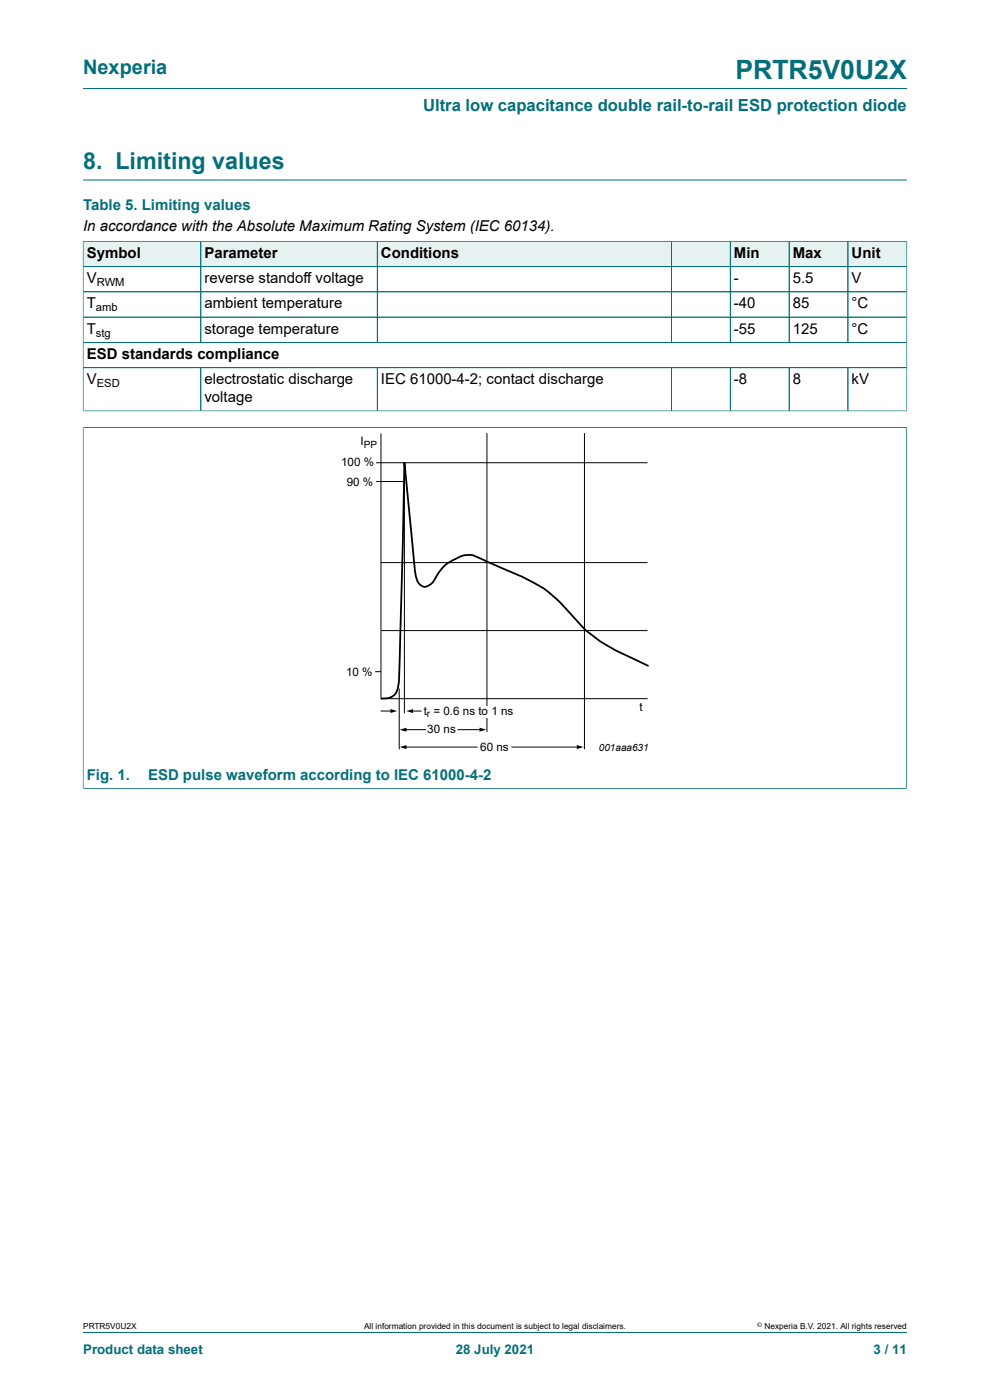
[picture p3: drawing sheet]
<svg xmlns="http://www.w3.org/2000/svg" width="210mm" height="297mm" viewBox="0 0 210 297" stroke-linecap="round" stroke-linejoin="round" font-family="sans-serif">
<defs><g id="words">
<text font-size="5.6" fill="#036f7b" x="156" y="16.8">PRTR5V0U2X</text>
<text font-size="4.9" fill="#036f7b" x="17.6" y="35.9">8. Limiting values</text>
<text font-size="4.2" fill="#036f7b" x="17.6" y="15.6">Nexperia</text>
<text font-size="3.5" fill="#036f7b" x="89.8" y="23.7">Ultra low capacitance double rail-to-rail ESD protection diode</text>
<g font-size="3.2" fill="#036f7b">
<text x="17.6" y="44.5">Table 5. Limiting values</text>
<text x="18.4" y="165.4">Fig. 1.</text>
<text x="31.4" y="165.4">ESD pulse waveform according to IEC 61000-4-2</text>
</g>
<g font-size="3.2">
<text x="17.6" y="49.1">In accordance with the Absolute Maximum Rating System (IEC 60134).</text>
<text x="18.4" y="54.7">Symbol</text>
<text x="43.4" y="54.7">Parameter</text>
<text x="80.8" y="54.7">Conditions</text>
<text x="155.7" y="54.7">Min</text>
<text x="168.2" y="54.7">Max</text>
<text x="180.7" y="54.7">Unit</text>
<text x="18.4" y="60.1">V</text>
<text x="18.4" y="65.4">T</text>
<text x="43.4" y="60.1">reverse standoff voltage</text>
<text x="43.4" y="65.4">ambient temperature</text>
<text x="155.7" y="60.1">-</text>
<text x="155.7" y="65.4">-40</text>
<text x="168.2" y="60.1">5.5</text>
<text x="168.2" y="65.4">85</text>
<text x="180.7" y="60.1">V</text>
<text x="180.7" y="65.4">°C</text>
<text x="18.4" y="70.8">T</text>
<text x="43.4" y="70.8">storage temperature</text>
<text x="155.7" y="70.8">-55</text>
<text x="168.2" y="70.8">125</text>
<text x="180.7" y="70.8">°C</text>
<text x="18.4" y="76.1">ESD standards compliance</text>
<text x="18.4" y="81.5">V</text>
<text x="43.4" y="81.5">electrostatic discharge</text>
<text x="80.8" y="81.5">IEC 61000-4-2; contact discharge</text>
<text x="155.7" y="81.5">-8</text>
<text x="168.2" y="81.5">8</text>
<text x="180.7" y="81.5">kV</text>
<text x="43.4" y="85.3">voltage</text>
</g>
<g font-size="2.8" fill="#036f7b">
<text x="17.6" y="287.2">Product data sheet</text>
<text x="96.7" y="287.2">28 July 2021</text>
<text x="185.3" y="287.2">3 / 11</text>
</g>
<g font-size="2.5">
<text x="76.5" y="94.5">I</text>
<text x="72.3" y="98.9">100 %</text>
<text x="73.6" y="103.1">90 %</text>
<text x="73.4" y="143.5">10 %</text>
<text x="89.9" y="151.6">t = 0.6 ns to 1 ns</text>
<text x="90.6" y="155.6">30 ns</text>
<text x="135.7" y="150.9">t</text>
<text x="101.9" y="159.2">60 ns</text>
</g>
<g font-size="2.4">
<text x="20.5" y="60.7">RWM</text>
<text x="20.4" y="66">amb</text>
<text x="20.4" y="71.4">stg</text>
<text x="20.5" y="82.1">ESD</text>
</g>
<g font-size="2.1">
<text x="77.2" y="95">PP</text>
<text x="90.6" y="152.1">r</text>
<text x="127" y="159.3">001aaa631</text>
</g>
<g font-size="1.8">
<text x="17.6" y="282">PRTR5V0U2X</text>
<text x="77.2" y="282">All information provided in this document is subject to legal disclaimers.</text>
<text x="162.2" y="282">Nexperia B.V. 2021. All rights reserved</text>
</g>
<text font-size="1.4" x="160.6" y="281.6">©</text>
</g></defs>
<path d="M17.6 18.8h174.8M17.6 38.2h174.8" fill="none" stroke="#036f7b" stroke-width=".21"/>
<path d="M17.7 51.3h24.8v5.2h-24.8z" fill="#e6f1f2"/>
<path d="M17.6 51.1v5.5h25v-5.4h-25" fill="none" stroke="#036f7b" stroke-width=".21"/>
<path d="M42.7 51.3h37.3v5.2h-37.3z" fill="#e6f1f2"/>
<path d="M42.6 51.2h37.4v5.4h-37.4z" fill="none" stroke="#036f7b" stroke-width=".21"/>
<path d="M80.1 51.3h62.3v5.2h-62.3z" fill="#e6f1f2"/>
<path d="M80 51.2h62.4v5.4h-62.4z" fill="none" stroke="#036f7b" stroke-width=".21"/>
<path d="M142.5 51.3h12.3v5.2h-12.3z" fill="#e6f1f2"/>
<path d="M142.4 51.2h12.5v5.4h-12.5z" fill="none" stroke="#036f7b" stroke-width=".21"/>
<path d="M155 51.3h12.3v5.2h-12.3z" fill="#e6f1f2"/>
<path d="M154.9 51.2h12.5v5.4h-12.5z" fill="none" stroke="#036f7b" stroke-width=".21"/>
<path d="M167.5 51.3h12.3v5.2h-12.3z" fill="#e6f1f2"/>
<path d="M167.4 51.2h12.5v5.4h-12.5z" fill="none" stroke="#036f7b" stroke-width=".21"/>
<path d="M179.9 51.3h12.4v5.2h-12.4z" fill="#e6f1f2"/>
<g fill="none" stroke="#036f7b" stroke-width=".21">
<path d="M17.6 56.6h174.8M17.6 51.3v35.9M17.7 51.2h174.7M42.6 51.3v21.3M80 51.3v21.3M142.4 51.3v21.3M154.9 51.3v21.3M167.4 51.3v21.3M179.9 51.2v21.4M192.4 51.1v36.1M17.6 61.9h174.8M17.6 67.3h174.8"/>
<path d="M17.6 72.6h174.8M17.6 78h174.8M42.6 78v9.2M80 78v9.2M142.4 78v9.2M154.9 78v9.2M167.4 78v9.2M179.9 78v9.2M17.6 87.2h174.8M17.6 90.7h174.8M17.6 90.6v76.7M192.3 90.6v76.7"/>
<path d="M17.6 167.2h174.8"/>
</g>
<g fill="none" stroke="#000" stroke-width=".21">
<path d="M79.8 98.2h57.6M80.8 92v56.2h56.6M85.8 100v51.3M103.3 91.9v63.4M124 91.9v67M79.8 102.1h6M80.8 119.4h56.6M80.9 133.8h56.5M79.6 142.5h1.2M80.9 150.8h2.2M84.7 146.1v12.8M85.4 154.8h4.9"/>
<path d="M85.7 158.5h15.5M87.3 150.8h2M97.2 154.8h4.9M108.6 158.5h14.2"/>
</g>
<path d="M137.6 141.3a66.1 66.1 0 0 1-11-5.8l-2.7-2.1a58 58 0 0 0-8.7-8.7 121.1 121.1 0 0 0-13.3-6.2 5 5 0 0 0-5.7 .3 8.8 8.8 0 0 0-4.2 4.5 2.53 2.53 0 0 1-2.3 1.1 3.1 3.1 0 0 1-1.6-2.7l-2.3-23.6-1 42.5a18 18 0 0 1-.7 6.2 3.1 3.1 0 0 1-3.3 1.4" fill="none" stroke="#000" stroke-width=".38"/>
<path d="M82.8 150.4l1.4 .4-1.4 .5zM84.8 158.5l1.4-.4v.8zM84.8 154.8l1.4-.4v.8zM86.2 150.8l1.4-.4v.9zM101.7 154.4l1.4 .4-1.4 .4zM122.4 158.1l1.4 .4-1.4 .4z" fill="#000"/>
<path d="M102.9 149.8h.7v2.4h-.7z" fill="#fefefe"/>
<path d="M17.6 90.8v76.4M17.7 90.7h174.6M192.3 90.8v76.4M17.7 167.2h174.6M17.6 282.6h174.8" fill="none" stroke="#036f7b" stroke-width=".21"/>
<use href="#words"/>
</svg>
